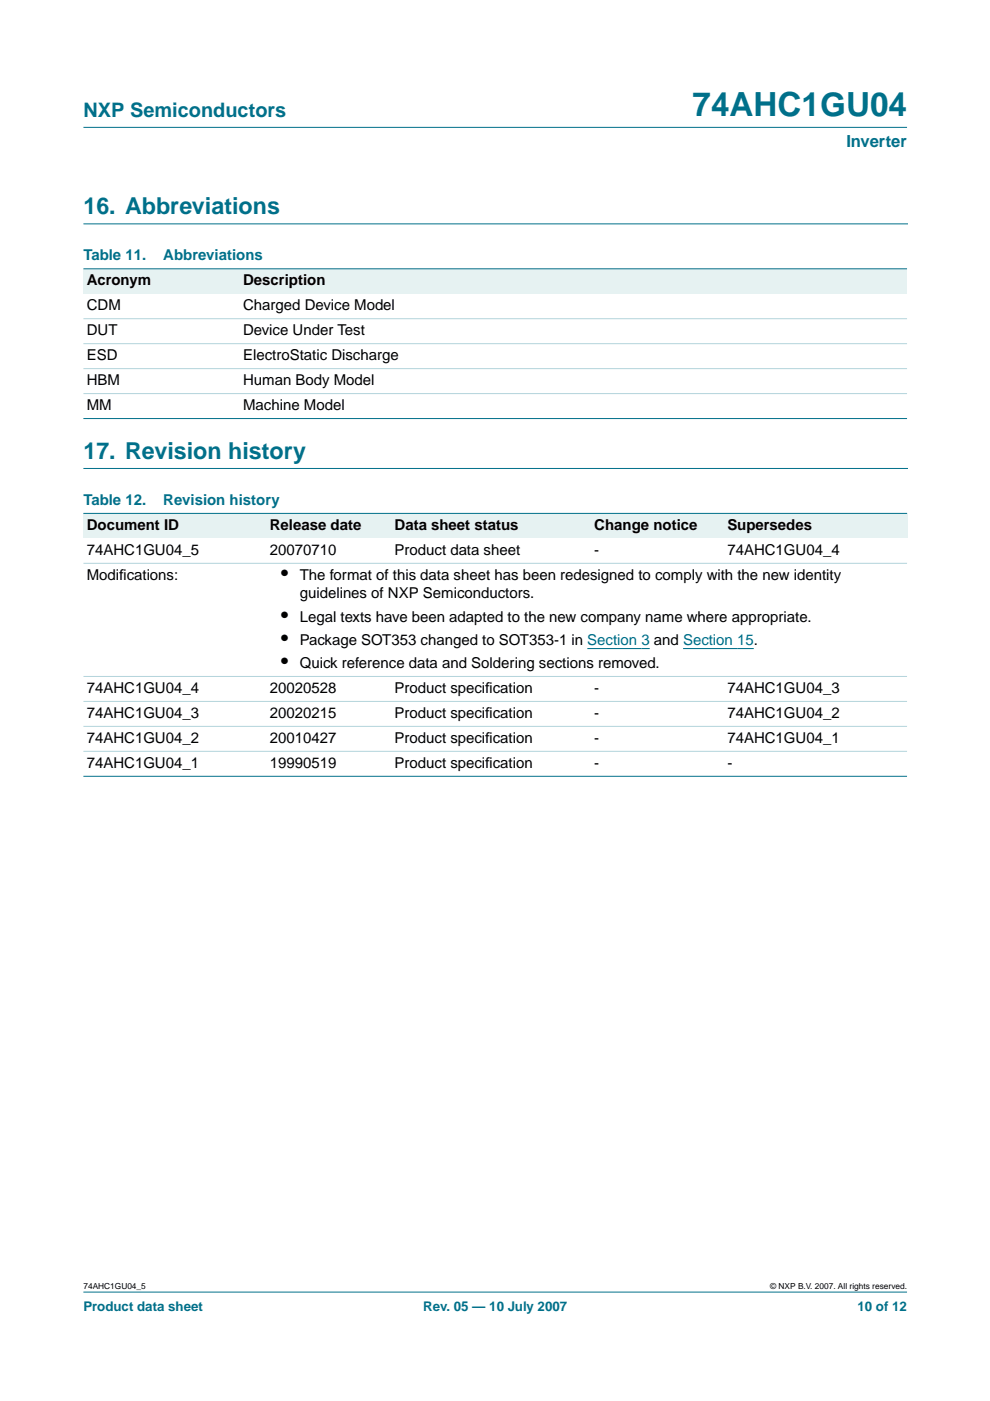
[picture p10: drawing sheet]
<svg xmlns="http://www.w3.org/2000/svg" width="210mm" height="297mm" viewBox="0 0 210 297" stroke-linecap="round" stroke-linejoin="round" font-family="sans-serif">
<defs><g id="words">
<text font-size="7.1" fill="#00708a" x="146.8" y="24.7">74AHC1GU04</text>
<g font-size="4.9" fill="#00708a">
<text x="17.7" y="45.5">16. Abbreviations</text>
<text x="17.7" y="97.3">17. Revision history</text>
</g>
<text font-size="4.2" fill="#00708a" x="17.7" y="24.9">NXP Semiconductors</text>
<g font-size="4.2">
<text x="59.6" y="123">•</text>
<text x="59.6" y="131.8">•</text>
<text x="59.6" y="136.7">•</text>
<text x="59.6" y="141.7">•</text>
</g>
<text font-size="3.5" fill="#00708a" x="179.4" y="31.1">Inverter</text>
<g font-size="3.2" fill="#00708a">
<text x="17.7" y="55.2">Table 11.</text>
<text x="34.6" y="55.2">Abbreviations</text>
<text x="17.7" y="107.1">Table 12.</text>
<text x="34.6" y="107.1">Revision history</text>
</g>
<g font-size="3.2">
<text x="18.4" y="60.5">Acronym</text>
<text x="18.4" y="65.8">CDM</text>
<text x="51.6" y="65.8">Charged Device Model</text>
<text x="51.6" y="60.5">Description</text>
<text x="18.4" y="71.1">DUT</text>
<text x="51.6" y="71.1">Device Under Test</text>
<text x="18.4" y="76.4">ESD</text>
<text x="51.6" y="76.4">ElectroStatic Discharge</text>
<text x="18.4" y="81.7">HBM</text>
<text x="51.6" y="81.7">Human Body Model</text>
<text x="18.4" y="87">MM</text>
<text x="51.6" y="87">Machine Model</text>
<text x="18.4" y="112.4">Document ID</text>
<text x="57.2" y="112.4">Release date</text>
<text x="83.7" y="112.4">Data sheet status</text>
<text x="126" y="112.4">Change notice</text>
<text x="154.2" y="112.4">Supersedes</text>
<text x="18.4" y="117.7">74AHC1GU04_5</text>
<text x="57.2" y="117.7">20070710</text>
<text x="83.7" y="117.7">Product data sheet</text>
<text x="126" y="117.7">-</text>
<text x="154.2" y="117.7">74AHC1GU04_4</text>
<text x="18.4" y="123">Modif</text>
<text x="25.3" y="123">ications:</text>
<text x="63.5" y="123">The format of this data sheet has been redesigned to comply with the new identity</text>
<text x="63.5" y="126.8">guidelines of NXP Semiconductors.</text>
<text x="63.5" y="131.8">Legal texts have been adapted to the new company name where appropriate.</text>
<text x="63.5" y="136.7">Package SOT353 changed to SOT353-1 in Section 3 and Section 15.</text>
<text x="63.5" y="141.7">Quick reference data and Soldering sections removed.</text>
<text x="18.4" y="146.9">74AHC1GU04_4</text>
<text x="57.2" y="146.9">20020528</text>
<text x="83.7" y="146.9">Product specif</text>
<text x="102.9" y="146.9">ication</text>
<text x="126" y="146.9">-</text>
<text x="154.2" y="146.9">74AHC1GU04_3</text>
<text x="18.4" y="152.2">74AHC1GU04_3</text>
<text x="57.2" y="152.2">20020215</text>
<text x="83.7" y="152.2">Product specif</text>
<text x="102.9" y="152.2">ication</text>
<text x="126" y="152.2">-</text>
<text x="154.2" y="152.2">74AHC1GU04_2</text>
<text x="18.4" y="157.5">74AHC1GU04_2</text>
<text x="57.2" y="157.5">20010427</text>
<text x="83.7" y="157.5">Product specif</text>
<text x="102.9" y="157.5">ication</text>
<text x="126" y="157.5">-</text>
<text x="154.2" y="157.5">74AHC1GU04_1</text>
<text x="18.4" y="162.8">74AHC1GU04_1</text>
<text x="57.2" y="162.8">19990519</text>
<text x="83.7" y="162.8">Product specif</text>
<text x="102.9" y="162.8">ication</text>
<text x="126" y="162.8">-</text>
<text x="154.2" y="162.8">-</text>
</g>
<g font-size="2.8" fill="#00708a">
<text x="17.7" y="278">Product data sheet</text>
<text x="89.7" y="278">Rev. 05 — 10 July 2007</text>
<text x="181.8" y="278">10 of 12</text>
</g>
<g font-size="1.8">
<text x="17.7" y="273.4">74AHC1GU04_5</text>
<text x="163.3" y="273.4">© NXP B.V. 2007. All rights reserved.</text>
</g>
</g></defs>
<g fill="#00708a" stroke="#00708a" stroke-width=".21">
<path d="M17.7 273.9h174.6z"/>
<path d="M17.7 27h174.6z"/>
</g>
<path d="M17.7 47.5h174.7M17.7 99.3h174.7" fill="none" stroke="#00708a" stroke-width=".21"/>
<g fill="#e6f2f2">
<path d="M17.7 57h33.1v5.3h-33.1z" fill-rule="evenodd"/>
<path d="M50.8 57h141.5v5.3h-141.5z" fill-rule="evenodd"/>
<path d="M17.7 108.8h38.8v5.3h-38.8z" fill-rule="evenodd"/>
<path d="M56.5 108.8h26.5v5.3h-26.5z" fill-rule="evenodd"/>
<path d="M83 108.8h42.3v5.3h-42.3z" fill-rule="evenodd"/>
<path d="M125.3 108.8h28.2v5.3h-28.2z" fill-rule="evenodd"/>
<path d="M153.5 108.8h38.8v5.3h-38.8z" fill-rule="evenodd"/>
</g>
<path d="M124.5 137.5h13.3M144.8 137.5h15" fill="none" stroke="#00f" stroke-width=".21"/>
<g fill="#00708a" stroke="#00708a" stroke-width=".21">
<path d="M17.7 57h174.6z"/>
<path d="M17.7 88.7h174.6z"/>
<path d="M17.7 108.8h174.6z"/>
<path d="M17.7 164.6h174.6z"/>
</g>
<g fill="#b3d4db" stroke="#b3d4db" stroke-width=".21">
<path d="M17.7 67.6h174.6z"/>
<path d="M17.7 72.9h174.6z"/>
<path d="M17.7 78.2h174.6z"/>
<path d="M17.7 83.4h174.6z"/>
<path d="M17.7 119.4h174.6z"/>
<path d="M17.7 143.4h174.6z"/>
<path d="M17.7 148.7h174.6z"/>
<path d="M17.7 154h174.6z"/>
<path d="M17.7 159.3h174.6z"/>
</g>
<use href="#words"/>
</svg>
